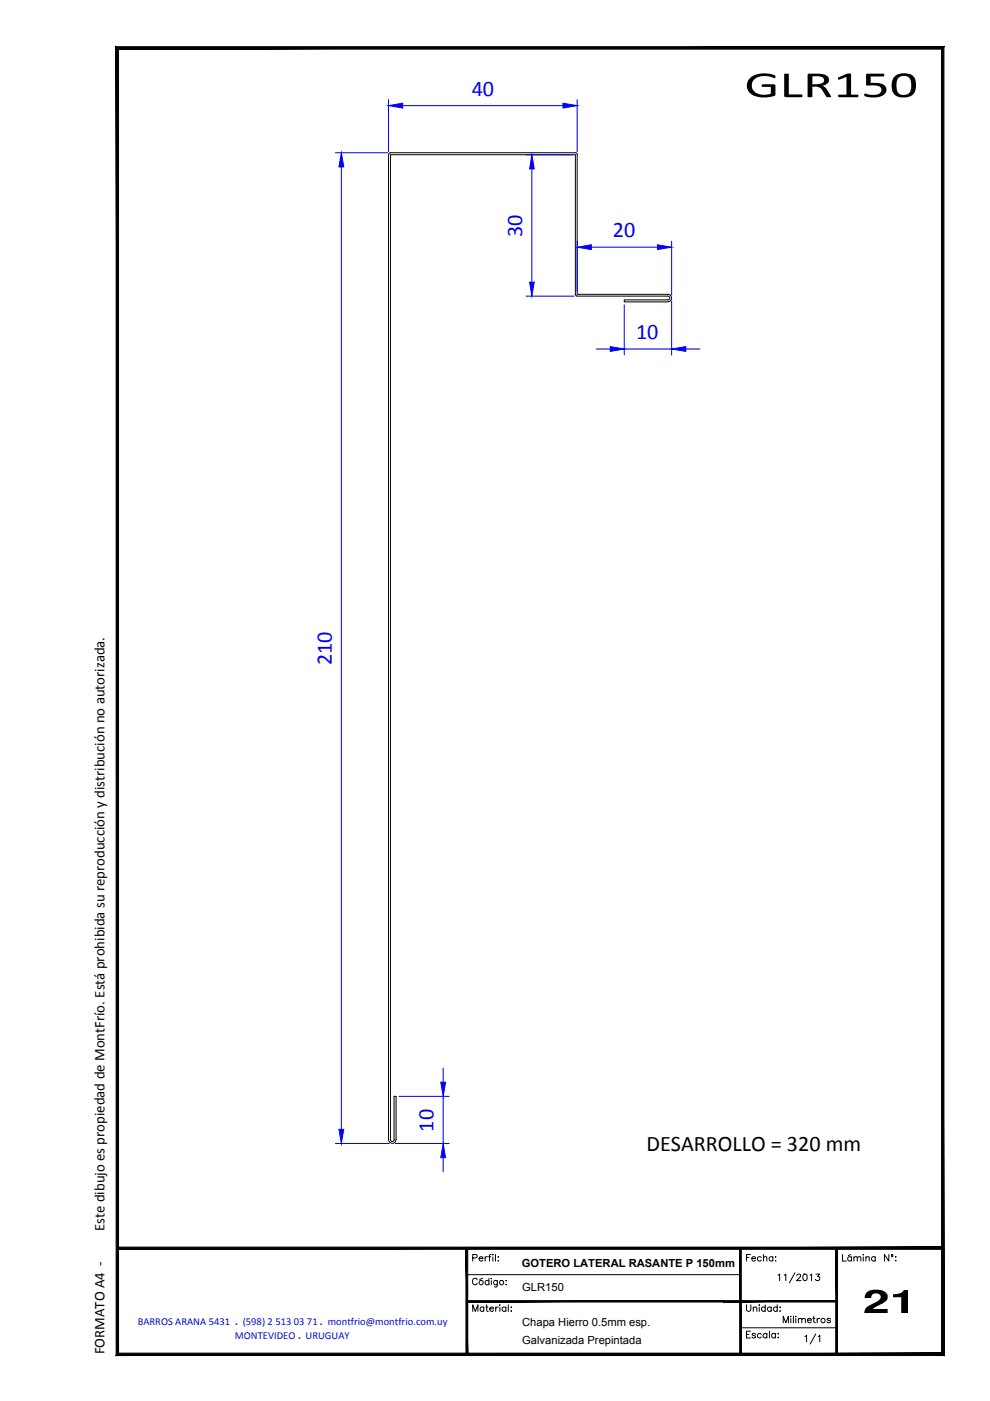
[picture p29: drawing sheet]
<svg xmlns="http://www.w3.org/2000/svg" width="210mm" height="297mm" viewBox="0 0 210 297" stroke-linecap="round" stroke-linejoin="round" font-family="sans-serif">
<defs><g id="words">
<g font-size="4.7" fill="#00f">
<text x="100" y="20.4">40</text>
<text x="110.7" y="50.2" transform="rotate(-90 110.7 50.2)">30</text>
<text x="129.9" y="50.3">20</text>
<text x="134.9" y="72">10</text>
<text x="70.3" y="141.1" transform="rotate(-90 70.3 141.1)">210</text>
<text x="91.9" y="239.9" transform="rotate(-90 91.9 239.9)">10</text>
</g>
<text font-size="4.7" x="137.1" y="244.1">DESARROLLO = 320 mm</text>
<g font-size="3.1">
<text x="22.1" y="261" transform="rotate(-90 22.1 261)">Este dibujo es propiedad de MontFrío. Está prohibida su reproducción y distribución no autorizada.</text>
<text x="22.1" y="287.1" transform="rotate(-90 22.1 287.1)">FORMATO A4 -</text>
</g>
<g font-size="2.4">
<text x="110.6" y="268.6">GOTERO LATERAL RASANTE P 150mm</text>
<text x="110.7" y="273.8">GLR150</text>
<text x="110.7" y="281.1">Chapa Hierro 0.5mm esp.</text>
<text x="110.7" y="284.9">Galvanizada Prepintada</text>
</g>
<g font-size="2.2" fill="#0012ba">
<text x="29.2" y="281">BARROS ARANA 5431 . (598) 2 513 03 71 . montfrio@montfrio.com.uy</text>
<text x="49.8" y="283.8">MONTEVIDEO . URUGUAY</text>
</g>
</g></defs>
<g fill="none" stroke="#000" stroke-width=".21">
<path d="M82.4 32.8v208.8M122 32.4h-39.2l-.4 .4M122 32.4l.4 .4v29.6h19.2M141.6 63.6h-9.2v.4h9.2M141.6 62.8h-19.2l-.4-.2v-29.8h-39.2v208.8M141.6 62.4a.78 .78 0 0 1 .8 .8 .78 .78 0 0 1-.8 .8M141.6 62.8a.4 .4 0 0 1 .4 .4 .4 .4 0 0 1-.4 .4M82.4 241.6a.78 .78 0 0 0 .8 .8 .78 .78 0 0 0 .8-.8M82.8 241.6a.4 .4 0 0 0 .4 .4 .4 .4 0 0 0 .4-.4M83.6 241.6v-9.1h.4v9.1M99 270.3h58M100.2 278v-1.4l.6 1.4 .5-1.4v1.4"/>
<path d="M100.2 266.7l.9-.1v-.5l-.9-.1v1.4M101.2 271.4a.5 .5 0 0 0-.6-.4 .5 .5 0 0 0-.4 .5v.4a.5 .5 0 0 0 .4 .5 .5 .5 0 0 0 .6-.3M101.6 266.8h.8a.46 .46 0 0 0-.5-.3 .46 .46 0 0 0-.4 .4 .46 .46 0 0 0 .4 .5l.5-.2M102.3 271l-.6 .3M102.6 277.3a.43 .43 0 0 0-.7-.1 .43 .43 0 0 0 0 .7 .43 .43 0 0 0 .7-.1M102.6 277.1v.9M102.9 266.4v1M103 277.1h.4M103.2 276.6v1.4h.3M103.4 266.4l-.5 .2v.2M103.6 266.4h.4M103.7 271.7a.45 .45 0 0 0-.7-.1 .45 .45 0 0 0 0 .7 .45 .45 0 0 0 .7-.1"/>
<path d="M103.7 271v1.4M103.8 277.5h.8a.42 .42 0 0 0-.6-.3 .42 .42 0 0 0-.1 .6l.3 .2 .4-.2M104.1 266h-.3v1.4M104.2 271v.1zM104.2 271.5v.9M104.5 266v.1zM104.5 266.5v.9M105.1 266v1.4M105.1 277.1v.9M105.4 271.5v1.3l-.2 .1-.4-.1M105.4 271.7a.45 .45 0 0 0-.6-.1 .45 .45 0 0 0 0 .7 .45 .45 0 0 0 .6-.1M105.6 266.5h.1z"/>
<path d="M105.6 267.3h.1zM105.6 277.1a.43 .43 0 0 0-.5 .4M105.9 276.7h.1zM106 277.2v.8M107.3 277.3a.45 .45 0 0 0-.7-.1 .45 .45 0 0 0 0 .7 .45 .45 0 0 0 .7-.1M107.3 271.5h.1zM107.3 272.3h.1zM107.3 277.1v.9M107.8 276.6v1.4M108.3 277.2h.1zM108.3 278h.1zM158.3 276.6v1.2l.4 .2h.3l.2-.4v-1"/>
<path d="M158.3 266.6h.5M159.1 266h-.8v1.4M159.4 266.8h.8a.42 .42 0 0 0-.6-.3 .42 .42 0 0 0-.1 .7l.2 .2 .5-.2M159.7 277.4l.3-.3 .4 .1 .1 .8M159.7 277.1v.9M161 276.6v.2zM161 277.2v.8M161.4 266.6a.45 .45 0 0 0-.7 0 .45 .45 0 0 0 0 .6 .45 .45 0 0 0 .7 0M161.9 266.7l.3-.3 .3 .1 .1 .9M161.9 266v1.4M162.2 277.3a.45 .45 0 0 0-.6-.1 .45 .45 0 0 0 0 .7 .45 .45 0 0 0 .6-.1M162.2 276.6v1.4"/>
<path d="M163.5 277.3a.45 .45 0 0 0-.6-.1 .45 .45 0 0 0 0 .7 .45 .45 0 0 0 .6-.1M163.5 277.1v.9M163.9 266.6a.45 .45 0 0 0-.7 0 .45 .45 0 0 0 0 .6 .45 .45 0 0 0 .7 0M163.9 266.4v1M164.4 266.5h.1zM164.5 267.3v.1zM164.8 277.3a.45 .45 0 0 0-.7-.1 .45 .45 0 0 0 0 .7 .45 .45 0 0 0 .7-.1M164.8 276.6v1.4M165 270.4l.3-.3v1.4M165.3 277.2h.2zM165.3 278h.2zM166.3 270.4l.3-.3v1.4"/>
<path d="M167.7 279.1v.1zM167.7 279.6v.9M168.2 279.1v1.4M168.6 269.8l-1.2 2.2M168.7 279.1v.1zM168.7 279.6v.9M168.9 270.4l.2-.2 .4-.1 .2 .4-.8 1h.9M169.3 279.8l.3-.3 .4 .1v.9M169.3 279.5v1M170 279.8l.3-.3 .4 .1 .1 .9M170.4 270.2l.4-.1a.77 .77 0 0 1 .3 .8 .77 .77 0 0 1-.5 .6 .89 .89 0 0 1-.2-1.3zM171.2 279.9h.8a.45 .45 0 0 0-.7-.3 .45 .45 0 0 0 .1 .8l.3 .1 .3-.3"/>
<path d="M171.8 270.4l.3-.3v1.4M172.3 279.5h.5M172.5 279.1v1.1l.4 .3M173 270.1h.8l-.5 .5a.47 .47 0 0 1 .5 .5 .47 .47 0 0 1-.4 .5 .47 .47 0 0 1-.5-.4M173.3 279.5v1M173.8 279.5a.43 .43 0 0 0-.5 .4M176.1 279.7l-.3-.2-.4 .1v.2l.6 .2 .1 .2-.3 .3-.5-.3M178.6 266v1.4h.8M180.4 266l-.5 .2M180.5 266.6a.45 .45 0 0 0-.6 0 .45 .45 0 0 0 0 .6 .45 .45 0 0 0 .6 0M180.5 266.4v1M181 266.7l.4-.3 .3 .1 .1 .9"/>
<path d="M181 266.4v1M181.8 266.7l.3-.3 .3 .1 .1 .9M183 266v.1zM183 266.5v.9M183.6 266.7l.3-.3 .4 .1v.9M183.6 266.4v1M185.6 266.6a.45 .45 0 0 0-.7 0 .45 .45 0 0 0 0 .6 .45 .45 0 0 0 .7 0M185.6 266.4v1M188.5 266v1.4l-1-1.4v1.4M189 266.4h.3M189.9 266.5h.1zM189.9 267.3h.1z"/>
<path d="M157 281.5h20.4M158.3 282.9h.5M159.1 282.2h-.8v1.5h.8M160.2 282.9a.4 .4 0 0 0-.4-.2 .4 .4 0 0 0-.3 .2l.6 .4 .1 .2a.4 .4 0 0 1-.4 .2 .4 .4 0 0 1-.3-.2M161.4 282.9a.45 .45 0 0 0-.7 0 .45 .45 0 0 0 0 .6 .45 .45 0 0 0 .7 0M162.6 282.9a.45 .45 0 0 0-.7 0 .45 .45 0 0 0 0 .6 .45 .45 0 0 0 .7 0M162.6 282.7v1M163.1 282.2v1.5M164.4 282.9a.45 .45 0 0 0-.7 0 .45 .45 0 0 0 0 .6 .45 .45 0 0 0 .7 0M164.4 282.7v1M164.9 282.8h.1zM164.9 283.6h.1z"/>
<path d="M166.1 280.5v-1.4l.5 1.4 .6-1.4v1.4M170.7 283.4l.3-.3v1.4M173 282.8l-1.2 2.1M173.5 283.4l.3-.3v1.4"/>
<circle cx="102" cy="271.9" r=".46"/>
<circle cx="106.3" cy="271.9" r=".45"/>
<circle cx="174.5" cy="280" r=".45"/>
<circle cx="189.2" cy="266.2" r=".18"/>
</g>
<g fill="none" stroke="#00f" stroke-width=".21">
<path d="M71.1 32.4h11.1M72.4 35.4v204M82.4 21.1v11.1M85.4 22.4h34M111.5 32.8h9.9M112.8 35.8v24M122.4 21.1v11.1M122.4 51.1v10.7M125.4 52.4h14M142.4 51.1v11.5M111.5 62.8h10.2M126.4 74h3"/>
<path d="M132.4 64.6v10.7M132.4 74h10M142.4 63.8v11.5M145.4 74h3M84.6 232.5h10.6M94 226.4v3M94 232.5v9.9M71.1 242.4h11.4M83.8 242.4h11.4M94 245.4v3.1"/>
</g>
<g fill="#00f" stroke="#00f" stroke-width=".21">
<path d="M71.9 239.4h1l-.5 3z"/>
<path d="M72.4 32.4l.5 3h-1z"/>
<path d="M82.4 22.4l3-.5v1z"/>
<path d="M119.4 21.9l3 .5-3 .5z"/>
<path d="M112.8 32.8l.5 3h-1z"/>
<path d="M112.3 59.8h1l-.5 3z"/>
<path d="M122.4 52.4l3-.5v1z"/>
<path d="M139.4 51.9l3 .5-3 .5z"/>
<path d="M129.4 73.5l3 .5-3 .5z"/>
<path d="M142.4 74l3-.5v1z"/>
<path d="M93.5 229.4h1l-.5 3.1z"/>
<path d="M94 242.4l.5 3h-1z"/>
</g>
<g fill="#000" stroke="#000" stroke-width=".21">
<path d="M24.6 9.9l.5 .5 175-.5zM25.1 10.4l175-.5-.5 .5zM200.1 9.9l-.5 .5 .5 277zM199.6 10.4l.5 277-.5-.5zM24.6 287.4h175.5l-.5-.5zM24.6 287.4l.5-.5h174.5zM24.6 9.9v277.5l.5-.5zM24.6 9.9l.5 .5v276.5z"/>
<path d="M98.8 264.7l.4 22.4v-22.4zM98.8 264.7l.4 22.4h-.4z"/>
<path d="M99 276.1h54.4v-.3zM99 275.8h54.4l-54.4 .3z"/>
<path d="M156.8 264.7l.4 22.4v-22.4zM156.8 264.7l.4 22.4h-.4z"/>
<path d="M153.4 276.1h24v-.3zM153.4 275.8h24l-24 .3z"/>
<path d="M177.2 264.7l.4 22.4v-22.4zM177.2 264.7l.4 22.4h-.4z"/>
<path d="M24.9 264.9h175v-.5zM24.9 264.4h175l-175 .5z"/>
</g>
<g fill="#000">
<path d="M158.9 16.6l.8-.6 .9-.3 1.3-.2 1.2 .1a1.31 1.31 0 0 1 1.3 .7 .25 .25 0 0 1-.1 .3 .25 .25 0 0 1-.4-.1l-1.3-.4h-1l-1.3 .5-.8 .8-.1 1.1 .1 .3a2.96 2.96 0 0 0 3.8 1.1h.1v-1.5h-1.8l-.1-.5h2.6l.3 .1v2.1l-.2 .3-1.6 .3h-1.2l-1.3-.3-.9-.5-.5-.5-.3-.9 .1-1.1zM183.7 15.7l3.7-.1 .1 .4-.2 .2h-2.7v1.4l1.8 .1a1.42 1.42 0 0 1 1.5 1.3 1.42 1.42 0 0 1-1.3 1.5l-.9 .2-2-.2a.35 .35 0 0 1-.4-.2 .35 .35 0 0 1 .1-.4 .35 .35 0 0 1 .5 .1l1.3 .1a1.28 1.28 0 0 0 1.6-1.3 1.67 1.67 0 0 0-1.8-.7h-.9a.3 .3 0 0 1-.3 .1 .3 .3 0 0 1-.2-.3zM166.3 15.7h.9v4.3h2.8l.1 .5-3.4 .1-.4-.1zM177.7 16.5l1.9-.9 .9 .1v4.4h1.4l.1 .1-.1 .3-4 .1-.2-.1 .1-.4h1.7v-3.8l-1.5 .5a.26 .26 0 0 1-.3 0 .26 .26 0 0 1 0-.3zM183.8 273.9l.9-.4 1.5-.1 .7 .2 .8 .4a1.32 1.32 0 0 1 .5 1.3 1.32 1.32 0 0 1-1 1l-1.7 .9-.4 .3h3.1v.9h-5l.2-.7 .4-.5 2.5-1.5a.82 .82 0 0 0 .4-1 .82 .82 0 0 0-1.1-.5 .82 .82 0 0 0-.9 1h-1.4l.2-.8zM189.3 274.4l1.3-.2a1.23 1.23 0 0 0 1-.7h.9v4.9h-1.4v-3.4h-1.8z"/>
<path d="M189.8 16.1l.9-.4 1.4-.1a2.19 2.19 0 0 1 2.1 2.7l-.2 1-.4 .6a3.2 3.2 0 0 1-4.1 0l-.4-.8-.1-1.3 .3-1zM190.6 16.4l-.3 .3-.2 .7v1.5a1.37 1.37 0 0 0 2 1.2 1.95 1.95 0 0 0 1.1-2.4l-.1-.5a1.54 1.54 0 0 0-2.5-.8z"/>
<path d="M171.4 15.7h2.5a1.52 1.52 0 0 1 1.9 1.5 1.86 1.86 0 0 1-1.5 1 1.5 1.5 0 0 1 1.1 .9l.8 1.3a.3 .3 0 0 1-.2 .3 .3 .3 0 0 1-.3-.1l-.5-.1-.8-1.2a1.52 1.52 0 0 0-1.5-.9h-.7v2.2h-.9l-.1-4.7zM172.2 16.2v1.7h1a1.31 1.31 0 0 0 1.5-.8 .94 .94 0 0 0-1.2-.9z"/>
</g>
<use href="#words"/>
</svg>
